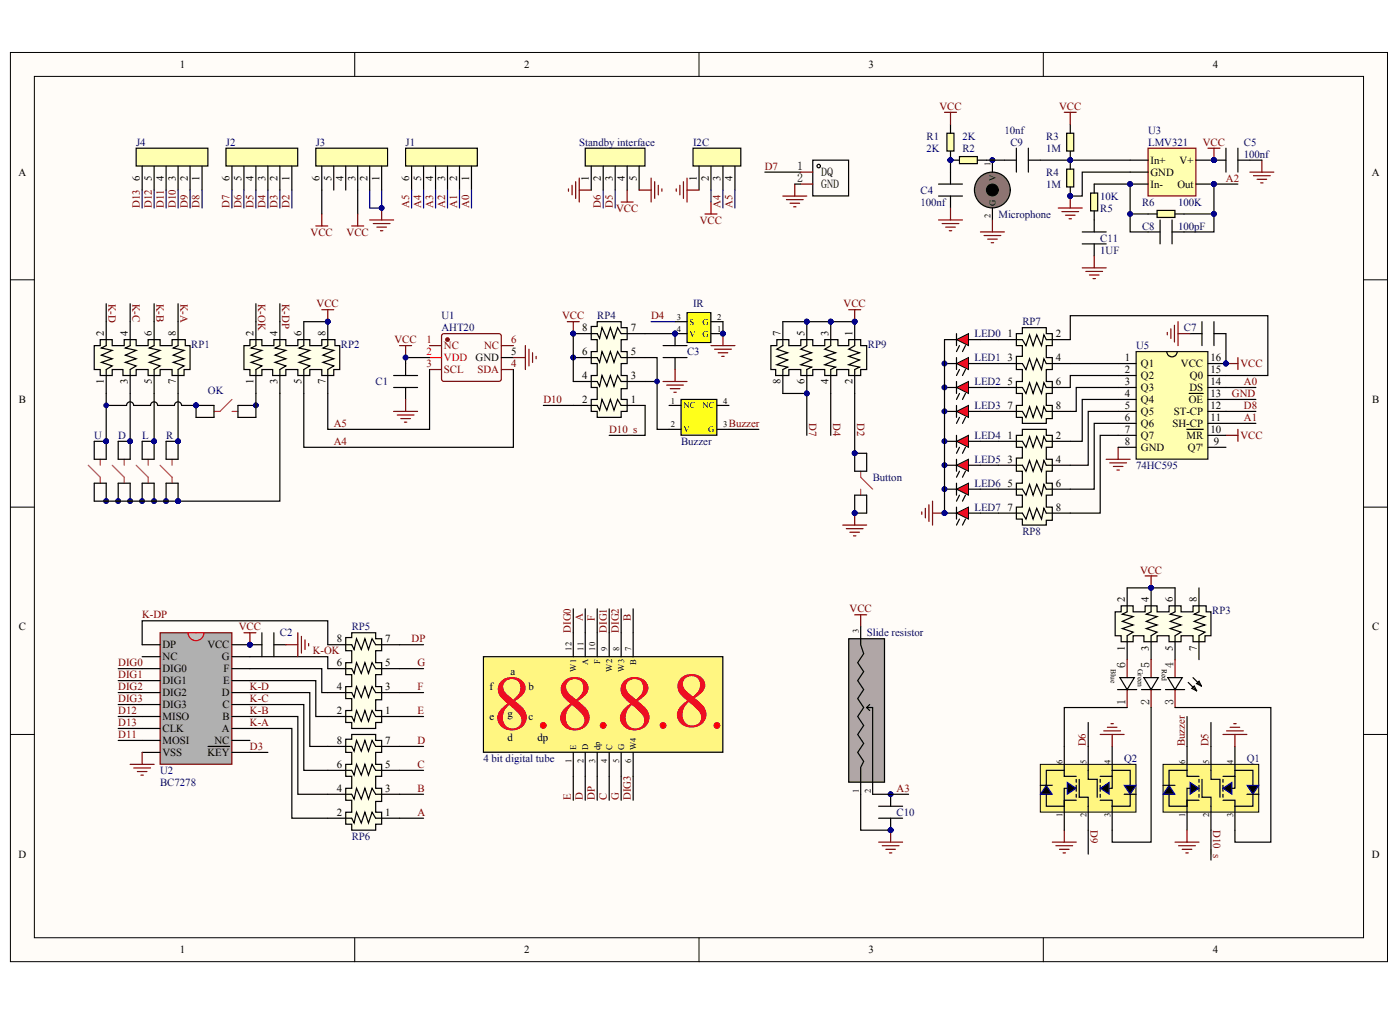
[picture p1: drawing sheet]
<svg xmlns="http://www.w3.org/2000/svg" width="281mm" height="204mm" viewBox="0 0 281 204" stroke-linecap="round" stroke-linejoin="round" font-family="sans-serif">
<defs><g id="words">
<g font-size="15.6" fill="#ee0e22">
<text x="98.8" y="146.3">8</text>
<text x="111.4" y="146.3">8</text>
<text x="123.4" y="146.3">8</text>
<text x="134.8" y="145.7">8</text>
</g>
<g font-size="2.4">
<text x="159.9" y="34.2">1</text>
<text x="164.7" y="35.4">DQ</text>
<text x="159.9" y="36.6">2</text>
<text x="164.7" y="37.8">GND</text>
<text x="225.7" y="133.9" transform="rotate(-90 225.7 133.9)">6</text>
<text x="230.5" y="133.9" transform="rotate(-90 230.5 133.9)">5</text>
<text x="235.3" y="133.9" transform="rotate(-90 235.3 133.9)">4</text>
<text x="225.7" y="141.4" transform="rotate(-90 225.7 141.4)">1</text>
<text x="230.5" y="141.4" transform="rotate(-90 230.5 141.4)">2</text>
<text x="235.3" y="141.4" transform="rotate(-90 235.3 141.4)">3</text>
</g>
<g font-size="2.2">
<text x="36.1" y="13.7">1</text>
<text x="105.1" y="13.7">2</text>
<text x="174.2" y="13.7">3</text>
<text x="243.3" y="13.7">4</text>
<text x="3.7" y="35.2">A</text>
<text x="230.8" y="32.8">In+</text>
<text x="230.8" y="35.2">GND</text>
<text x="236.6" y="32.8">V+</text>
<text x="275.1" y="35.2">A</text>
<text x="28" y="36.3" transform="rotate(-90 28 36.3)">6</text>
<text x="30.4" y="36.3" transform="rotate(-90 30.4 36.3)">5</text>
<text x="32.9" y="36.3" transform="rotate(-90 32.9 36.3)">4</text>
<text x="35.3" y="36.3" transform="rotate(-90 35.3 36.3)">3</text>
<text x="37.6" y="36.3" transform="rotate(-90 37.6 36.3)">2</text>
<text x="40" y="36.3" transform="rotate(-90 40 36.3)">1</text>
<text x="46.1" y="36.3" transform="rotate(-90 46.1 36.3)">6</text>
<text x="48.5" y="36.3" transform="rotate(-90 48.5 36.3)">5</text>
<text x="50.9" y="36.3" transform="rotate(-90 50.9 36.3)">4</text>
<text x="53.3" y="36.3" transform="rotate(-90 53.3 36.3)">3</text>
<text x="55.7" y="36.3" transform="rotate(-90 55.7 36.3)">2</text>
<text x="58.1" y="36.3" transform="rotate(-90 58.1 36.3)">1</text>
<text x="64.1" y="36.3" transform="rotate(-90 64.1 36.3)">6</text>
<text x="66.5" y="36.3" transform="rotate(-90 66.5 36.3)">5</text>
<text x="68.9" y="36.3" transform="rotate(-90 68.9 36.3)">4</text>
<text x="71.3" y="36.3" transform="rotate(-90 71.3 36.3)">3</text>
<text x="73.7" y="36.3" transform="rotate(-90 73.7 36.3)">2</text>
<text x="76.1" y="36.3" transform="rotate(-90 76.1 36.3)">1</text>
<text x="82.1" y="36.3" transform="rotate(-90 82.1 36.3)">6</text>
<text x="84.5" y="36.3" transform="rotate(-90 84.5 36.3)">5</text>
<text x="86.9" y="36.3" transform="rotate(-90 86.9 36.3)">4</text>
<text x="89.3" y="36.3" transform="rotate(-90 89.3 36.3)">3</text>
<text x="91.7" y="36.3" transform="rotate(-90 91.7 36.3)">2</text>
<text x="94.1" y="36.3" transform="rotate(-90 94.1 36.3)">1</text>
<text x="118.1" y="36.3" transform="rotate(-90 118.1 36.3)">1</text>
<text x="120.5" y="36.3" transform="rotate(-90 120.5 36.3)">2</text>
<text x="122.9" y="36.3" transform="rotate(-90 122.9 36.3)">3</text>
<text x="125.3" y="36.3" transform="rotate(-90 125.3 36.3)">4</text>
<text x="127.7" y="36.3" transform="rotate(-90 127.7 36.3)">5</text>
<text x="139.7" y="36.3" transform="rotate(-90 139.7 36.3)">1</text>
<text x="142.2" y="36.3" transform="rotate(-90 142.2 36.3)">2</text>
<text x="144.5" y="36.3" transform="rotate(-90 144.5 36.3)">3</text>
<text x="146.9" y="36.3" transform="rotate(-90 146.9 36.3)">4</text>
<text x="230.8" y="37.6">In-</text>
<text x="236.2" y="37.6">Out</text>
<text x="20.8" y="67.4" transform="rotate(-90 20.8 67.4)">2</text>
<text x="25.6" y="67.4" transform="rotate(-90 25.6 67.4)">4</text>
<text x="30.4" y="67.4" transform="rotate(-90 30.4 67.4)">6</text>
<text x="35.3" y="67.4" transform="rotate(-90 35.3 67.4)">8</text>
<text x="50.9" y="67.4" transform="rotate(-90 50.9 67.4)">2</text>
<text x="55.7" y="67.4" transform="rotate(-90 55.7 67.4)">4</text>
<text x="60.5" y="67.4" transform="rotate(-90 60.5 67.4)">6</text>
<text x="65.3" y="67.4" transform="rotate(-90 65.3 67.4)">8</text>
<text x="102.5" y="71.2">5</text>
<text x="116.8" y="71.2">6</text>
<text x="116.8" y="66.4">8</text>
<text x="126.5" y="71.2">5</text>
<text x="126.5" y="66.4">7</text>
<text x="156.6" y="67.4" transform="rotate(-90 156.6 67.4)">7</text>
<text x="161.4" y="67.4" transform="rotate(-90 161.4 67.4)">5</text>
<text x="166.2" y="67.4" transform="rotate(-90 166.2 67.4)">3</text>
<text x="171" y="67.4" transform="rotate(-90 171 67.4)">1</text>
<text x="202.1" y="67.6">1</text>
<text x="211.8" y="67.6">2</text>
<text x="20.8" y="77.1" transform="rotate(-90 20.8 77.1)">1</text>
<text x="25.6" y="77.1" transform="rotate(-90 25.6 77.1)">3</text>
<text x="30.4" y="77.1" transform="rotate(-90 30.4 77.1)">5</text>
<text x="35.3" y="77.1" transform="rotate(-90 35.3 77.1)">7</text>
<text x="50.9" y="77.1" transform="rotate(-90 50.9 77.1)">1</text>
<text x="55.7" y="77.1" transform="rotate(-90 55.7 77.1)">3</text>
<text x="60.5" y="77.1" transform="rotate(-90 60.5 77.1)">5</text>
<text x="65.3" y="77.1" transform="rotate(-90 65.3 77.1)">7</text>
<text x="95.4" y="72.4">GND</text>
<text x="116.8" y="76">4</text>
<text x="126.5" y="76">3</text>
<text x="156.6" y="77.1" transform="rotate(-90 156.6 77.1)">8</text>
<text x="161.4" y="77.1" transform="rotate(-90 161.4 77.1)">6</text>
<text x="166.2" y="77.1" transform="rotate(-90 166.2 77.1)">4</text>
<text x="171" y="77.1" transform="rotate(-90 171 77.1)">2</text>
<text x="202.1" y="72.4">3</text>
<text x="202.1" y="77.2">5</text>
<text x="211.8" y="72.4">4</text>
<text x="211.8" y="77.2">6</text>
<text x="225.6" y="72.4">1</text>
<text x="225.6" y="74.8">2</text>
<text x="225.6" y="77.2">3</text>
<text x="228.9" y="73.6">Q1</text>
<text x="228.9" y="76">Q2</text>
<text x="236.9" y="73.6">VCC</text>
<text x="238.7" y="76">Q0</text>
<text x="242.8" y="77.2">14</text>
<text x="242.8" y="74.8">15</text>
<text x="242.8" y="72.4">16</text>
<text x="3.8" y="80.8">B</text>
<text x="116.8" y="80.8">2</text>
<text x="126.5" y="80.8">1</text>
<text x="202.1" y="82">7</text>
<text x="211.8" y="82">8</text>
<text x="225.6" y="79.6">4</text>
<text x="225.6" y="82">5</text>
<text x="228.9" y="78.4">Q3</text>
<text x="228.9" y="80.8">Q4</text>
<text x="228.9" y="83.2">Q5</text>
<text x="235.4" y="83.2">ST-CP</text>
<text x="238.5" y="80.8">OE</text>
<text x="238.6" y="78.4">DS</text>
<text x="242.8" y="82">12</text>
<text x="242.8" y="79.6">13</text>
<text x="275.2" y="80.8">B</text>
<text x="202.1" y="88">1</text>
<text x="211.8" y="88">2</text>
<text x="225.6" y="89.2">8</text>
<text x="225.6" y="84.4">6</text>
<text x="225.6" y="86.8">7</text>
<text x="228.9" y="85.6">Q6</text>
<text x="228.9" y="88">Q7</text>
<text x="235.2" y="85.6">SH-CP</text>
<text x="238" y="88">MR</text>
<text x="242.8" y="84.4">11</text>
<text x="242.8" y="86.8">10</text>
<text x="243.5" y="89.2">9</text>
<text x="202.1" y="92.8">3</text>
<text x="211.8" y="92.8">4</text>
<text x="228.9" y="90.4">GND</text>
<text x="238.3" y="90.4">Q7'</text>
<text x="202.1" y="97.6">5</text>
<text x="211.8" y="97.6">6</text>
<text x="202.1" y="102.4">7</text>
<text x="211.8" y="102.4">8</text>
<text x="225.6" y="120.8" transform="rotate(-90 225.6 120.8)">2</text>
<text x="230.4" y="120.8" transform="rotate(-90 230.4 120.8)">4</text>
<text x="235.2" y="120.8" transform="rotate(-90 235.2 120.8)">6</text>
<text x="240" y="120.8" transform="rotate(-90 240 120.8)">8</text>
<text x="3.8" y="126.4">C</text>
<text x="32.6" y="130">DP</text>
<text x="41.6" y="130">VCC</text>
<text x="67.5" y="128.8">8</text>
<text x="77.3" y="128.8">7</text>
<text x="225.6" y="130.5" transform="rotate(-90 225.6 130.5)">1</text>
<text x="230.4" y="130.5" transform="rotate(-90 230.4 130.5)">3</text>
<text x="235.2" y="130.5" transform="rotate(-90 235.2 130.5)">5</text>
<text x="240" y="130.5" transform="rotate(-90 240 130.5)">7</text>
<text x="275.2" y="126.4">C</text>
<text x="32.6" y="132.4">NC</text>
<text x="32.6" y="134.8">DIG0</text>
<text x="32.6" y="137.2">DIG1</text>
<text x="44.5" y="132.4">G</text>
<text x="44.7" y="137.2">E</text>
<text x="44.8" y="134.8">F</text>
<text x="67.5" y="133.6">6</text>
<text x="77.3" y="133.6">5</text>
<text x="102.4" y="135.4">a</text>
<text x="32.6" y="139.6">DIG2</text>
<text x="32.6" y="142">DIG3</text>
<text x="44.5" y="139.6">D</text>
<text x="44.6" y="142">C</text>
<text x="67.5" y="143.2">2</text>
<text x="67.5" y="138.4">4</text>
<text x="77.3" y="143.2">1</text>
<text x="77.3" y="138.4">3</text>
<text x="98.2" y="138.4">f</text>
<text x="101.8" y="143.8">g</text>
<text x="106" y="138.4">b</text>
<text x="32.6" y="144.4">MISO</text>
<text x="32.6" y="146.8">CLK</text>
<text x="32.6" y="149.2">MOSI</text>
<text x="43" y="149.2">NC</text>
<text x="44.5" y="146.8">A</text>
<text x="44.6" y="144.4">B</text>
<text x="67.5" y="149.2">8</text>
<text x="77.3" y="149.2">7</text>
<text x="98.2" y="144.4">e</text>
<text x="101.8" y="148.6">d</text>
<text x="106" y="144.4">c</text>
<text x="107.8" y="148.6">dp</text>
<text x="32.6" y="151.6">VSS</text>
<text x="41.6" y="151.6">KEY</text>
<text x="67.5" y="154">6</text>
<text x="77.3" y="154">5</text>
<text x="67.5" y="158.8">4</text>
<text x="77.3" y="158.8">3</text>
<text x="67.5" y="163.6">2</text>
<text x="77.3" y="163.6">1</text>
<text x="3.7" y="172">D</text>
<text x="275.1" y="172">D</text>
<text x="36.1" y="191.2">1</text>
<text x="105.1" y="191.2">2</text>
<text x="174.2" y="191.2">3</text>
<text x="243.3" y="191.2">4</text>
</g>
<g font-size="2.2" fill="#800000">
<text x="188.4" y="22">VCC</text>
<text x="212.4" y="22">VCC</text>
<text x="241.3" y="29.2">VCC</text>
<text x="153.4" y="34">D7</text>
<text x="28" y="41.7" transform="rotate(-90 28 41.7)">D13</text>
<text x="30.4" y="41.7" transform="rotate(-90 30.4 41.7)">D12</text>
<text x="32.9" y="41.7" transform="rotate(-90 32.9 41.7)">D11</text>
<text x="35.3" y="41.7" transform="rotate(-90 35.3 41.7)">D10</text>
<text x="37.6" y="41.7" transform="rotate(-90 37.6 41.7)">D9</text>
<text x="40" y="41.7" transform="rotate(-90 40 41.7)">D8</text>
<text x="46.1" y="41.7" transform="rotate(-90 46.1 41.7)">D7</text>
<text x="48.5" y="41.7" transform="rotate(-90 48.5 41.7)">D6</text>
<text x="50.9" y="41.7" transform="rotate(-90 50.9 41.7)">D5</text>
<text x="53.3" y="41.7" transform="rotate(-90 53.3 41.7)">D4</text>
<text x="55.7" y="41.7" transform="rotate(-90 55.7 41.7)">D3</text>
<text x="58.1" y="41.7" transform="rotate(-90 58.1 41.7)">D2</text>
<text x="82.1" y="41.7" transform="rotate(-90 82.1 41.7)">A5</text>
<text x="84.5" y="41.7" transform="rotate(-90 84.5 41.7)">A4</text>
<text x="86.9" y="41.7" transform="rotate(-90 86.9 41.7)">A3</text>
<text x="89.3" y="41.7" transform="rotate(-90 89.3 41.7)">A2</text>
<text x="91.7" y="41.7" transform="rotate(-90 91.7 41.7)">A1</text>
<text x="94.1" y="41.7" transform="rotate(-90 94.1 41.7)">A0</text>
<text x="120.5" y="41.7" transform="rotate(-90 120.5 41.7)">D6</text>
<text x="122.9" y="41.7" transform="rotate(-90 122.9 41.7)">D5</text>
<text x="144.5" y="41.7" transform="rotate(-90 144.5 41.7)">A4</text>
<text x="146.9" y="41.7" transform="rotate(-90 146.9 41.7)">A5</text>
<text x="245.9" y="36.5">A2</text>
<text x="62.3" y="47.2">VCC</text>
<text x="69.5" y="47.2">VCC</text>
<text x="123.6" y="42.4">VCC</text>
<text x="140.4" y="44.8">VCC</text>
<text x="21.8" y="60.9" transform="rotate(90 21.8 60.9)">K-D</text>
<text x="26.6" y="60.9" transform="rotate(90 26.6 60.9)">K-C</text>
<text x="31.4" y="60.9" transform="rotate(90 31.4 60.9)">K-B</text>
<text x="36.2" y="60.9" transform="rotate(90 36.2 60.9)">K-A</text>
<text x="51.8" y="60.9" transform="rotate(90 51.8 60.9)">K-OK</text>
<text x="56.6" y="60.9" transform="rotate(90 56.6 60.9)">K-DP</text>
<text x="63.5" y="61.6">VCC</text>
<text x="112.8" y="64">VCC</text>
<text x="130.6" y="64">D4</text>
<text x="169.2" y="61.6">VCC</text>
<text x="79.1" y="68.8">VCC</text>
<text x="248.8" y="73.6">VCC</text>
<text x="249.5" y="77.2">A0</text>
<text x="109" y="80.8">D10</text>
<text x="247.1" y="79.6">GND</text>
<text x="249.5" y="82">D8</text>
<text x="67" y="89.2">A4</text>
<text x="67" y="85.6">A5</text>
<text x="122.2" y="86.8">D10_s</text>
<text x="146.2" y="85.6">Buzzer</text>
<text x="162.3" y="84.9" transform="rotate(90 162.3 84.9)">D7</text>
<text x="167.1" y="84.9" transform="rotate(90 167.1 84.9)">D4</text>
<text x="171.9" y="84.9" transform="rotate(90 171.9 84.9)">D2</text>
<text x="248.8" y="88">VCC</text>
<text x="249.5" y="84.4">A1</text>
<text x="228.7" y="115">VCC</text>
<text x="28.5" y="124">K-DP</text>
<text x="116.9" y="124.5" transform="rotate(-90 116.9 124.5)">A</text>
<text x="119.3" y="124.5" transform="rotate(-90 119.3 124.5)">F</text>
<text x="126.5" y="124.5" transform="rotate(-90 126.5 124.5)">B</text>
<text x="170.4" y="122.8">VCC</text>
<text x="47.9" y="126.4">VCC</text>
<text x="62.7" y="131.2">K-OK</text>
<text x="82.6" y="128.8">DP</text>
<text x="114.5" y="126.9" transform="rotate(-90 114.5 126.9)">DIG0</text>
<text x="121.7" y="126.9" transform="rotate(-90 121.7 126.9)">DIG1</text>
<text x="124.1" y="126.9" transform="rotate(-90 124.1 126.9)">DIG2</text>
<text x="23.7" y="133.6">DIG0</text>
<text x="23.7" y="136">DIG1</text>
<text x="83.8" y="133.6">G</text>
<text x="23.7" y="138.4">DIG2</text>
<text x="23.7" y="140.8">DIG3</text>
<text x="23.7" y="143.2">D12</text>
<text x="50.1" y="143.2">K-B</text>
<text x="50.1" y="140.8">K-C</text>
<text x="50.1" y="138.4">K-D</text>
<text x="83.8" y="143.2">E</text>
<text x="83.8" y="138.4">F</text>
<text x="23.7" y="145.6">D13</text>
<text x="23.7" y="148">D11</text>
<text x="50.1" y="145.6">K-A</text>
<text x="83.8" y="149.2">D</text>
<text x="217.8" y="149.6" transform="rotate(-90 217.8 149.6)">D6</text>
<text x="237.6" y="149.6" transform="rotate(-90 237.6 149.6)">Buzzer</text>
<text x="242.4" y="149.6" transform="rotate(-90 242.4 149.6)">D5</text>
<text x="50.1" y="150.4">D3</text>
<text x="83.8" y="154">C</text>
<text x="83.8" y="158.8">B</text>
<text x="114.5" y="160.4" transform="rotate(-90 114.5 160.4)">E</text>
<text x="116.9" y="160.4" transform="rotate(-90 116.9 160.4)">D</text>
<text x="119.3" y="160.4" transform="rotate(-90 119.3 160.4)">DP</text>
<text x="121.7" y="160.4" transform="rotate(-90 121.7 160.4)">C</text>
<text x="124.1" y="160.4" transform="rotate(-90 124.1 160.4)">G</text>
<text x="126.5" y="160.4" transform="rotate(-90 126.5 160.4)">DIG3</text>
<text x="179.8" y="158.8">A3</text>
<text x="83.8" y="163.6">A</text>
<text x="218.7" y="166.5" transform="rotate(90 218.7 166.5)">D9</text>
<text x="243.4" y="166.5" transform="rotate(90 243.4 166.5)">D10_s</text>
</g>
<g font-size="2.2" fill="#000080">
<text x="27.3" y="29.2">J4</text>
<text x="45.3" y="29.2">J2</text>
<text x="63.3" y="29.2">J3</text>
<text x="81.4" y="29.2">J1</text>
<text x="116.2" y="29.2">Standby interface</text>
<text x="139" y="29.2">I2C</text>
<text x="185.8" y="28">R1</text>
<text x="193" y="28">2K</text>
<text x="201.5" y="26.8">10nf</text>
<text x="202.7" y="29.2">C9</text>
<text x="209.9" y="28">R3</text>
<text x="230.3" y="26.8">U3</text>
<text x="230.3" y="29.2">LMV321</text>
<text x="249.5" y="29.2">C5</text>
<text x="185.8" y="30.4">2K</text>
<text x="193" y="30.4">R2</text>
<text x="209.9" y="35.2">R4</text>
<text x="209.9" y="30.4">1M</text>
<text x="249.5" y="31.6">100nf</text>
<text x="184.6" y="38.8">C4</text>
<text x="184.6" y="41.2">100nf</text>
<text x="209.9" y="37.6">1M</text>
<text x="220.7" y="40">10K</text>
<text x="229.1" y="41.2">R6</text>
<text x="236.3" y="41.2">100K</text>
<text x="200.3" y="43.6">Microphone</text>
<text x="220.7" y="42.4">R5</text>
<text x="229.1" y="46">C8</text>
<text x="236.3" y="46">100pF</text>
<text x="220.7" y="48.4">C11</text>
<text x="220.7" y="50.8">1UF</text>
<text x="88.6" y="64">U1</text>
<text x="119.8" y="64">RP4</text>
<text x="139" y="61.6">IR</text>
<text x="205.1" y="65.2">RP7</text>
<text x="38.4" y="69.8">RP1</text>
<text x="68.4" y="69.8">RP2</text>
<text x="88.6" y="66.4">AHT20</text>
<text x="137.8" y="71.2">C3</text>
<text x="174.1" y="69.8">RP9</text>
<text x="195.4" y="67.6">LED0</text>
<text x="227.9" y="70">U5</text>
<text x="237.5" y="66.4">C7</text>
<text x="75.3" y="77.2">C1</text>
<text x="195.4" y="72.4">LED1</text>
<text x="195.4" y="77.2">LED2</text>
<text x="41.7" y="79">OK</text>
<text x="195.4" y="82">LED3</text>
<text x="18.9" y="88">U</text>
<text x="23.7" y="88">D</text>
<text x="28.5" y="88">L</text>
<text x="33.3" y="88">R</text>
<text x="136.6" y="89.2">Buzzer</text>
<text x="195.4" y="88">LED4</text>
<text x="195.4" y="92.8">LED5</text>
<text x="227.9" y="94">74HC595</text>
<text x="175" y="96.4">Button</text>
<text x="195.4" y="97.6">LED6</text>
<text x="195.4" y="102.4">LED7</text>
<text x="205.1" y="107.2">RP8</text>
<text x="243.1" y="123.2">RP3</text>
<text x="56.1" y="127.6">C2</text>
<text x="70.5" y="126.4">RP5</text>
<text x="173.8" y="127.6">Slide resistor</text>
<text x="32.1" y="155.2">U2</text>
<text x="97" y="152.8">4 bit digital tube</text>
<text x="225.5" y="152.8">Q2</text>
<text x="250.1" y="152.8">Q1</text>
<text x="32.1" y="157.6">BC7278</text>
<text x="179.8" y="163.6">C10</text>
<text x="70.5" y="168.4">RP6</text>
</g>
<g font-size="2.2" fill="#800">
<text x="85.6" y="68.8">1</text>
<text x="89" y="70">NC</text>
<text x="97.1" y="70">NC</text>
<text x="102.5" y="68.8">6</text>
<text x="85.6" y="73.6">3</text>
<text x="89" y="74.8">SCL</text>
<text x="95.8" y="74.8">SDA</text>
<text x="102.5" y="73.6">4</text>
</g>
<g font-size="2.2" fill="#f00">
<text x="85.6" y="71.2">2</text>
<text x="89" y="72.4">VDD</text>
</g>
<g font-size="1.7">
<text x="198.7" y="33.3" transform="rotate(-90 198.7 33.3)">1</text>
<text x="199.6" y="41.2" transform="rotate(-90 199.6 41.2)">G</text>
<text x="199.6" y="36.2" transform="rotate(-90 199.6 36.2)">V</text>
<text x="198.7" y="43.8" transform="rotate(-90 198.7 43.8)">2</text>
<text x="135.7" y="64.1">3</text>
<text x="138.3" y="65.1">S</text>
<text x="140.9" y="65.1">G</text>
<text x="143.8" y="64.1">2</text>
<text x="135.7" y="66.5">4</text>
<text x="138.3" y="67.5">V</text>
<text x="140.9" y="67.5">G</text>
<text x="143.8" y="66.5">1</text>
<text x="134.5" y="80.9">1</text>
<text x="137.1" y="81.9">NC</text>
<text x="140.9" y="81.9">NC</text>
<text x="145" y="80.9">4</text>
<text x="134.5" y="85.7">2</text>
<text x="137.1" y="86.7">V</text>
<text x="142.1" y="86.7">G</text>
<text x="145" y="85.7">3</text>
<text x="114.6" y="130.5" transform="rotate(-90 114.6 130.5)">12</text>
<text x="117" y="130.5" transform="rotate(-90 117 130.5)">11</text>
<text x="119.4" y="130.5" transform="rotate(-90 119.4 130.5)">10</text>
<text x="121.8" y="130.5" transform="rotate(-90 121.8 130.5)">9</text>
<text x="124.2" y="130.5" transform="rotate(-90 124.2 130.5)">8</text>
<text x="126.6" y="130.5" transform="rotate(-90 126.6 130.5)">7</text>
<text x="172.3" y="126.9" transform="rotate(-90 172.3 126.9)">3</text>
<text x="115.6" y="134.7" transform="rotate(-90 115.6 134.7)">W1</text>
<text x="118" y="133.4" transform="rotate(-90 118 133.4)">A</text>
<text x="120.4" y="133.1" transform="rotate(-90 120.4 133.1)">F</text>
<text x="122.8" y="134.7" transform="rotate(-90 122.8 134.7)">W2</text>
<text x="125.2" y="134.7" transform="rotate(-90 125.2 134.7)">W3</text>
<text x="127.6" y="133.3" transform="rotate(-90 127.6 133.3)">B</text>
<text x="114.6" y="152.9" transform="rotate(-90 114.6 152.9)">1</text>
<text x="115.6" y="150.4" transform="rotate(-90 115.6 150.4)">E</text>
<text x="117" y="152.9" transform="rotate(-90 117 152.9)">2</text>
<text x="118" y="150.4" transform="rotate(-90 118 150.4)">D</text>
<text x="119.4" y="152.9" transform="rotate(-90 119.4 152.9)">3</text>
<text x="120.4" y="150.4" transform="rotate(-90 120.4 150.4)">dp</text>
<text x="121.8" y="152.9" transform="rotate(-90 121.8 152.9)">4</text>
<text x="122.8" y="150.4" transform="rotate(-90 122.8 150.4)">C</text>
<text x="124.2" y="152.9" transform="rotate(-90 124.2 152.9)">5</text>
<text x="125.2" y="150.4" transform="rotate(-90 125.2 150.4)">G</text>
<text x="126.6" y="152.9" transform="rotate(-90 126.6 152.9)">6</text>
<text x="127.6" y="150.4" transform="rotate(-90 127.6 150.4)">W4</text>
<text x="213.1" y="153.3" transform="rotate(-90 213.1 153.3)">6</text>
<text x="217.9" y="153.3" transform="rotate(-90 217.9 153.3)">5</text>
<text x="222.7" y="153.3" transform="rotate(-90 222.7 153.3)">4</text>
<text x="237.7" y="153.3" transform="rotate(-90 237.7 153.3)">6</text>
<text x="242.5" y="153.3" transform="rotate(-90 242.5 153.3)">5</text>
<text x="247.3" y="153.3" transform="rotate(-90 247.3 153.3)">4</text>
<text x="172.3" y="158.9" transform="rotate(-90 172.3 158.9)">1</text>
<text x="174.7" y="158.9" transform="rotate(-90 174.7 158.9)">2</text>
<text x="213.1" y="163.7" transform="rotate(-90 213.1 163.7)">1</text>
<text x="217.9" y="163.7" transform="rotate(-90 217.9 163.7)">2</text>
<text x="222.7" y="163.7" transform="rotate(-90 222.7 163.7)">3</text>
<text x="237.7" y="163.7" transform="rotate(-90 237.7 163.7)">1</text>
<text x="242.5" y="163.7" transform="rotate(-90 242.5 163.7)">2</text>
<text x="247.3" y="163.7" transform="rotate(-90 247.3 163.7)">3</text>
</g>
<g font-size="1.5">
<text x="222.8" y="134.1" transform="rotate(90 222.8 134.1)">Blue</text>
<text x="228.2" y="134.1" transform="rotate(90 228.2 134.1)">Green</text>
<text x="233" y="134.1" transform="rotate(90 233 134.1)">Red</text>
</g>
</g></defs>
<g fill="#fffcf8" stroke="#000" stroke-width=".2">
<path d="M2.1 10.5h276.2v182.3h-276.2z"/>
<path d="M6.9 15.3h266.6v172.7h-266.6z"/>
</g>
<path d="M71.1 10.5v4.8M140.2 10.5v4.8M209.3 10.5v4.8M2.1 56.1h4.8M273.5 56.1h4.8M2.1 101.7h4.8M273.5 101.7h4.8M2.1 147.3h4.8M273.5 147.3h4.8M71.1 188v4.8M140.2 188v4.8M209.3 188v4.8" fill="none" stroke="#000" stroke-width=".2"/>
<path d="M81.4 29.7h14.3v3.6h-14.3z" fill="#ffffb0" stroke="#000" stroke-width=".24"/>
<path d="M82.6 33.3v4.8M85 33.3v4.8M87.4 33.3v4.8M89.8 33.3v4.8M92.2 33.3v4.8M94.6 33.3v4.8" fill="none" stroke="#000" stroke-width=".24"/>
<g fill="none" stroke="#000080" stroke-width=".24">
<path d="M35.7 38.1v3.6M38.1 38.1v3.6M40.5 38.1v3.6M46.5 38.1v3.6M48.9 38.1v3.6M51.3 38.1v3.6M53.7 38.1v3.6M56.1 38.1v3.6M58.5 38.1v3.6M74.2 38.1v3.6h2.4v-3.6M82.6 38.1v3.6M85 38.1v3.6"/>
<path d="M87.4 38.1v3.6M89.8 38.1v3.6M92.2 38.1v3.6M94.6 38.1v3.6"/>
</g>
<path d="M63.3 45.3h2.4M64.5 42.9v2.4M74.2 44.1h4.8M74.9 44.8h3.3M75.6 45.5h1.9M76.3 46.3h.5M76.6 41.7v2.4" fill="none" stroke="#800000" stroke-width=".24"/>
<circle cx="76.5" cy="41.7" r=".47" fill="#000080" stroke="#000080" stroke-width=".2"/>
<path d="M139 29.7h9.6v3.6h-9.6z" fill="#ffffb0" stroke="#000" stroke-width=".24"/>
<path d="M140.2 33.3v4.8M142.6 33.3v4.8M145 33.3v4.8M147.4 33.3v4.8" fill="none" stroke="#000" stroke-width=".24"/>
<path d="M121 38.1v3.6M123.4 38.1v3.6M142.6 38.1v2.4M145 38.1v3.6M147.4 38.1v3.6" fill="none" stroke="#11037f" stroke-width=".24"/>
<g fill="none" stroke="#800000" stroke-width=".24">
<path d="M114 37.9v.4M114.7 37.1v2M115.5 36.4v3.4M116.2 35.7v4.8M116.2 38.1h2.4M125.8 38.1v2.4M135.6 37.9v.4M136.4 37.1v2M137.1 36.4v3.4M137.8 38.1h2.4M137.8 35.7v4.8M124.6 40.5h2.4"/>
<path d="M141.4 42.9h2.4M142.6 40.5v2.4"/>
</g>
<path d="M28.5 38.1v3.6M30.9 38.1v3.6M33.3 38.1v3.6" fill="none" stroke="#000080" stroke-width=".24"/>
<path d="M48.9 69.3h1.2v-1.2h2.4v1.2h2.4v-1.2h2.4v1.2h2.4v-1.2h2.4v1.2h2.4v-1.2h2.7v1.2h.9v4.8h-1.2v1.2h-2.4v-1.2h-2.4v1.2h-2.4v-1.2h-2.4v1.2h-2.6v-1.2h-2.2v1.2h-2.4v-1.2h-1.2z" fill-rule="evenodd" fill="#ffffe8" stroke="#000" stroke-width=".24"/>
<path d="M51.3 64.5v4.8l-.9 .5 2.1 .5-2.1 .9 2.1 .7-2.1 .8 2.1 .7-1.2 .7v4.8M56.1 64.5v4.8l-.9 .5 2.1 .5-2.1 .9 2.1 .7-2.1 .8 2.1 .7-1.2 .7v4.8M60.9 64.5v4.8l-.9 .5 2.1 .5-2.1 .9 2.1 .7-2.1 .8 2.1 .7-1.2 .7v4.8M65.7 64.5v4.8l-.9 .5 2.1 .5-2.1 .9 2.1 .7-2.1 .8 2.1 .7-1.2 .7v4.8" fill="none" stroke="#000" stroke-width=".24"/>
<circle cx="65.7" cy="64.5" r=".47" fill="#000080" stroke="#000080" stroke-width=".2"/>
<path d="M18.9 69.3h1.2v-1.2h2.4v1.2h2.4v-1.2h2.4v1.2h2.4v-1.2h2.4v1.2h2.4v-1.2h2.7v1.2h.9v4.8h-1.2v1.2h-2.4v-1.2h-2.4v1.2h-2.4v-1.2h-2.4v1.2h-2.6v-1.2h-2.2v1.2h-2.4v-1.2h-1.2z" fill-rule="evenodd" fill="#ffffe8" stroke="#000" stroke-width=".24"/>
<path d="M64.5 38.1v4.8M71.7 38.1v4.8M21.3 64.5v4.8l-1 .5 2.2 .5-2.2 .9 2.2 .7-2.2 .8 2.2 .7-1.2 .7v4.8M26.1 64.5v4.8l-1 .5 2.2 .5-2.2 .9 2.2 .7-2.2 .8 2.2 .7-1.2 .7v4.8M30.9 64.5v4.8l-.9 .5 2.1 .5-2.1 .9 2.1 .7-2.1 .8 2.1 .7-1.2 .7v4.8M35.7 64.5v4.8l-.9 .5 2.1 .5-2.1 .9 2.1 .7-2.1 .8 2.1 .7-1.2 .7v4.8" fill="none" stroke="#000" stroke-width=".24"/>
<path d="M70.5 45.3h2.4M71.7 42.9v2.4" fill="none" stroke="#800000" stroke-width=".24"/>
<path d="M223.7 122.7h1.2v-1.2h2.4v1.2h2.4v-1.2h2.4v1.2h2.4v-1.2h2.4v1.2h2.4v-1.2h2.6v1.2h1v4.8h-1.2v1.2h-2.4v-1.2h-2.4v1.2h-2.4v-1.2h-2.4v1.2h-2.7v-1.2h-2.1v1.2h-2.4v-1.2h-1.2z" fill-rule="evenodd" fill="#ffffe8" stroke="#000" stroke-width=".24"/>
<path d="M226.1 117.9v4.8l-1 .4 2.2 .5-2.2 1 2.2 .7-2.2 .7 2.2 .7-1.2 .8v4.8M230.9 117.9v4.8l-1 .4 2.2 .5-2.2 1 2.2 .7-2.2 .7 2.2 .7-1.2 .8v4.8M235.7 117.9v4.8l-1 .4 2.2 .5-2.2 1 2.2 .7-2.2 .7 2.2 .7-1.2 .8v4.8M240.5 117.9v4.8l-1 .4 2.2 .5-2.2 1 2.2 .7-2.2 .7 2.2 .7-1.2 .8v4.8" fill="none" stroke="#000" stroke-width=".24"/>
<circle cx="230.9" cy="117.9" r=".47" fill="#000080" stroke="#000080" stroke-width=".2"/>
<path d="M118.6 65.5h1.2v-1h4.8v1.2h1.2v2.4h-1.2v2.4h1.2v2.4h-1.2v2.4h1.2v2.6h-1.2v2.2h1.2v2.4h-1.2v1.2h-4.8v-1.2h-1.2v-2.4h1.2v-2.4h-1.2v-2.4h1.2v-2.4h-1.2v-2.4h1.2v-2.4h-1.2z" fill-rule="evenodd" fill="#ffffe8" stroke="#000" stroke-width=".24"/>
<path d="M60.9 64.5h4.8M79 75.3h4.8M79 77.7h4.8M81.4 77.7v2.4M86.2 71.7h-4.8v3.6M100.6 71.7h2.4M115 76.5h4.8l.5 .9 .5-2.1 .9 2.1 .7-2.1 .8 2.1 .7-2.1 .7 1.2h4.8M115 71.7h4.8l.5 1 .5-2.2 .9 2.2 .7-2.2 .8 2.2 .7-2.2 .7 1.2h4.8M115 66.9h4.8l.5 1 .5-2.2 .9 2.2 .7-2.2 .8 2.2 .7-2.2 .7 1.2h4.8M115 81.3h4.8l.5 .9 .5-2.1 .9 2.1 .7-2.1 .8 2.1 .7-2.1 .7 1.2h4.8" fill="none" stroke="#000" stroke-width=".24"/>
<g fill="#000080" stroke="#000080" stroke-width=".2">
<circle cx="115" cy="71.7" r=".47"/>
<circle cx="115" cy="66.9" r=".47"/>
<circle cx="65.7" cy="64.5" r=".47"/>
<circle cx="178.6" cy="166.4" r=".47"/>
<circle cx="81.3" cy="71.7" r=".47"/>
</g>
<g fill="none" stroke="#800000" stroke-width=".24">
<path d="M64.5 62.1h2.4M65.7 62.1v2.4M80.2 69.3h2.4M81.4 69.3v2.4M103 71.7h2.4M105.4 69.3v4.8M106.1 70v3.4M106.8 70.7v2M107.5 71.5v.4M79 82.5h4.8M79.7 83.2h3.3M80.4 83.9h1.9"/>
<path d="M81.1 84.6h.5M81.4 80.1v2.4M171.4 123.3h2.4M172.6 123.3v2.4M176.2 168.8h4.8M177 169.6h3.3M177.7 170.3h1.9M178.4 171h.5M178.6 166.4v2.4"/>
</g>
<path d="M86.2 69.3h2.4M86.2 74.1h2.4M88.6 67.1l.4-.2 11.3 .1 .2 .4v8.8l-.4 .3-11.3-.1-.2-.4zM100.6 69.3h2.4M100.6 74.1h2.4" fill="none" stroke="#800" stroke-width=".24"/>
<circle cx="89.8" cy="68.1" r=".35" fill="#800" stroke="#800" stroke-width=".24"/>
<path d="M86.2 71.7h2.4" fill="none" stroke="#f00" stroke-width=".24"/>
<path d="M97 131.7h48v19.1h-48z" fill="#fff681" stroke="#000" stroke-width=".24"/>
<g fill="#f00" stroke="#ee0e22" stroke-width=".2">
<circle cx="109" cy="145.4" r=".59"/>
<circle cx="121" cy="145.4" r=".59"/>
<circle cx="133" cy="145.4" r=".59"/>
<circle cx="143.8" cy="145.4" r=".59"/>
</g>
<path d="M115 126.9v4.8M117.4 126.9v4.8M119.8 126.9v4.8M122.2 126.9v4.8M124.6 126.9v4.8M127 126.9v4.8M115 150.9v4.8M117.4 150.9v4.8M119.8 150.9v4.8M122.2 150.9v4.8M124.6 150.9v4.8M127 150.9v4.8" fill="none" stroke="#000" stroke-width=".24"/>
<path d="M32.1 126.9h14.4v26.3h-14.4z" fill="#b0b0b0" stroke="#800000" stroke-width=".24"/>
<g fill="none" stroke="#000" stroke-width=".24">
<path d="M28.5 138.9h3.6M28.5 136.5h3.6M28.5 134.1h3.6M28.5 131.7h3.6M28.5 129.3h3.6M46.5 138.9h3.6M46.5 136.5h3.6M46.5 134.1h3.6M46.5 131.7h3.6M46.5 129.3h3.6M28.5 150.9h3.6M28.5 148.5h3.6"/>
<path d="M28.5 146.1h3.6M28.5 143.7h3.6M28.5 141.3h3.6M41.7 149.7h4.3M46.5 150.9h3.6M46.5 148.5h3.6M46.5 146.1h3.6M46.5 143.7h3.6M46.5 141.3h3.6"/>
</g>
<circle cx="50.1" cy="129.3" r=".47" fill="#000080" stroke="#000080" stroke-width=".2"/>
<path d="M37.7 126.9a1.6 1.6 0 0 0 1.6 1.5 1.6 1.6 0 0 0 1.6-1.5zM37.7 126.9h1.6z" fill-rule="evenodd" fill="#c0c0c0" stroke="#bf0000" stroke-width=".24"/>
<circle cx="50.1" cy="129.3" r=".47" fill="#000080" stroke="#000080" stroke-width=".2"/>
<g fill="none" stroke="#000" stroke-width=".24">
<path d="M23.7 134.1h4.8M23.7 136.5h4.8M23.7 138.9h4.8M80.2 134.1h4.8M80.2 138.9h4.8M80.2 129.3h4.8M23.7 141.3h4.8M23.7 143.7h4.8M23.7 146.1h4.8M23.7 148.5h4.8M80.2 143.7h4.8M80.2 149.7h4.8"/>
<path d="M80.2 154.5h4.8M80.2 159.3h4.8M80.2 164h4.8"/>
</g>
<path d="M69.3 127.8h1.2v-.9h4.9v1.2h1.2v2.4h-1.2v2.4h1.2v2.4h-1.2v2.4h1.2v2.6h-1.2v2.2h1.2v2.4h-1.2v1.2h-4.9v-1.2h-1.2v-2.4h1.2v-2.4h-1.2v-2.4h1.2v-2.4h-1.2v-2.4h1.2v-2.4h-1.2z" fill-rule="evenodd" fill="#ffffe8" stroke="#000" stroke-width=".24"/>
<path d="M65.7 138.9h4.8l.5 .9 .5-2.1 1 2.1 .7-2.1 .7 2.1 .7-2.1 .8 1.2h4.8M65.7 134.1h4.8l.5 .9 .5-2.1 1 2.1 .7-2.1 .7 2.1 .7-2.1 .8 1.2h4.8M65.7 129.3h4.8l.5 .9 .5-2.1 1 2.1 .7-2.1 .7 2.1 .7-2.1 .8 1.2h4.8M65.7 143.7h4.8l.5 .9 .5-2.1 1 2.1 .7-2.1 .7 2.1 .7-2.1 .8 1.2h4.8" fill="none" stroke="#000" stroke-width=".24"/>
<path d="M69.3 148.2h1.2v-.9h4.9v1.2h1.2v2.4h-1.2v2.4h1.2v2.4h-1.2v2.4h1.2v2.6h-1.2v2.1h1.2v2.4h-1.2v1.2h-4.9v-1.2h-1.2v-2.4h1.2v-2.3h-1.2v-2.4h1.2v-2.4h-1.2v-2.4h1.2v-2.4h-1.2z" fill-rule="evenodd" fill="#ffffe8" stroke="#000" stroke-width=".24"/>
<g fill="none" stroke="#000" stroke-width=".24">
<path d="M21.3 60.9v3.6M26.1 60.9v3.6M30.9 60.9v3.6M35.7 60.9v3.6M51.3 60.9v3.6M133 69.3h4.8M133 71.7h4.8M135.4 66.9v2.4M135.4 71.7v2.4M28.5 129.3v-4.8h37.2v4.8M50.1 138.9h12v10.8h8.4l.5 .9 .5-2.1 1 2.1 .7-2.1 .7 2.1 .7-2.1 .8 1.2h4.8M50.1 136.5h13.2v7.2h2.4"/>
<path d="M50.1 134.1h14.4v4.8h1.2M50.1 131.7h15.6v2.4M50.1 129.3h2.4M52.5 126.9v4.8M54.9 129.3h2.4M54.9 126.9v4.8M115 122.1v4.8M117.4 122.1v4.8M119.8 122.1v4.8M122.2 122.1v4.8M124.6 122.1v4.8M127 122.1v4.8"/>
<path d="M50.1 146.1h8.4v17.9h12l.5 1 .5-2.2 1 2.2 .7-2.2 .7 2.2 .7-2.2 .8 1.2h4.8M50.1 143.7h9.6v15.6h10.8l.5 .9 .5-2.1 1 2.1 .7-2.1 .7 2.1 .7-2.1 .8 1.2h4.8M50.1 141.3h10.8v13.2h9.6l.5 .9 .5-2.1 1 2.1 .7-2.1 .7 2.1 .7-2.1 .8 1.2h4.8M50.1 150.9h3.6M115 155.7v4.8M117.4 155.7v4.8M119.8 155.7v4.8M122.2 155.7v4.8M124.6 155.7v4.8M127 155.7v4.8"/>
</g>
<g fill="#000080" stroke="#000080" stroke-width=".2">
<circle cx="50.1" cy="129.3" r=".47"/>
<circle cx="135.4" cy="66.9" r=".47"/>
</g>
<g fill="none" stroke="#800000" stroke-width=".24">
<path d="M133 76.5h4.8M133.7 77.2h3.4M134.4 77.9h2M135.2 78.6h.4M135.4 74.1v2.4M48.9 126.9h2.4M50.1 126.9v2.4M57.3 129.3h2.4M59.7 126.9v4.8M60.5 127.6v3.3M61.2 128.3v1.9M61.9 129v.5"/>
<path d="M26.1 153.3h4.8M26.8 154h3.4M27.6 154.7h1.9M28.3 155.4h.5M28.5 150.9v2.4"/>
</g>
<path d="M130.6 64.5h4.8" fill="none" stroke="#11037f" stroke-width=".24"/>
<path d="M137.8 62.7h4.8v6h-4.8z" fill="#ff0" stroke="#000" stroke-width=".24"/>
<path d="M135.4 66.9h2.4M135.4 64.5h2.4M142.6 66.9h2.4M142.6 64.5h2.4" fill="none" stroke="#000" stroke-width=".24"/>
<g fill="#000080" stroke="#000080" stroke-width=".2">
<circle cx="145" cy="66.9" r=".47"/>
<circle cx="135.4" cy="66.9" r=".47"/>
<circle cx="115" cy="66.9" r=".47"/>
</g>
<path d="M113.8 64.5h2.4M115 64.5v2.4M211.1 168.8h4.8M211.8 169.6h3.4M212.5 170.3h1.9M213.2 171h.5M213.5 166.4v2.4" fill="none" stroke="#800000" stroke-width=".24"/>
<path d="M136.6 80.1h7.2v7.2h-7.2z" fill="#ff0" stroke="#000" stroke-width=".24"/>
<path d="M115 66.9v9.6M129.4 66.9h6M134.2 81.3h2.4M134.2 86.1h2.4M143.8 81.3h2.4M143.8 86.1h2.4" fill="none" stroke="#000" stroke-width=".24"/>
<g fill="#000080" stroke="#000080" stroke-width=".2">
<circle cx="135.4" cy="66.9" r=".47"/>
<circle cx="115" cy="66.9" r=".47"/>
</g>
<path d="M230.3 29.7h9.6v9.6h-9.6z" fill="#ffffb0" stroke="#800000" stroke-width=".24"/>
<path d="M226.7 32.1h3.6M226.7 34.5h3.6M226.7 36.9h3.6M239.9 32.1h3.6M239.9 36.9h3.6" fill="none" stroke="#000" stroke-width=".24"/>
<g fill="#000080" stroke="#000080" stroke-width=".2">
<circle cx="226.7" cy="36.9" r=".47"/>
<circle cx="243.5" cy="36.9" r=".47"/>
<circle cx="243.5" cy="32.1" r=".47"/>
</g>
<circle cx="199" cy="38.1" r="3.6" fill="#857a74" stroke="#000" stroke-width=".24"/>
<path d="M197.9 32.1h6M199.1 32.1v2.4M203.9 29.7v4.8M206.3 32.1h20.4M206.3 29.7v4.8M199.1 41.7v2.4" fill="none" stroke="#000" stroke-width=".24"/>
<circle cx="199" cy="32.1" r=".47" fill="#000080" stroke="#000080" stroke-width=".2"/>
<circle cx="199" cy="38.1" r="1.19" fill="#000" stroke="#000" stroke-width=".2"/>
<path d="M192.5 31.4h3.5v1.4h-3.5z" fill="#ffffb0" stroke="#000" stroke-width=".24"/>
<path d="M190.7 32.1h1.8M196.1 32.1h1.8" fill="none" stroke="#000" stroke-width=".24"/>
<circle cx="190.6" cy="32.1" r=".47" fill="#000080" stroke="#000080" stroke-width=".2"/>
<path d="M189.9 26.7h1.4v3.6h-1.4z" fill="#ffffb0" stroke="#000" stroke-width=".24"/>
<path d="M188.2 39.3h4.9M188.2 36.9h4.9M190.7 24.9v1.8M190.7 30.3v1.8M190.7 34.5v2.4M190.7 39.3v2.4" fill="none" stroke="#000" stroke-width=".24"/>
<circle cx="190.6" cy="32.1" r=".47" fill="#000080" stroke="#000080" stroke-width=".2"/>
<path d="M189.4 22.5h2.5M190.7 22.5v2.4M188.2 44.1h4.9M189 44.8h3.3M189.7 45.5h1.9M190.4 46.3h.5M190.7 41.7v2.4M196.7 46.5h4.8M197.4 47.2h3.3M198.1 47.9h1.9M198.8 48.7h.5M199.1 44.1v2.4" fill="none" stroke="#800000" stroke-width=".24"/>
<path d="M214 33.9h1.4v3.6h-1.4z" fill="#ffffb0" stroke="#000" stroke-width=".24"/>
<path d="M214.7 32.1v1.8M214.7 37.5v1.8" fill="none" stroke="#000" stroke-width=".24"/>
<g fill="#000080" stroke="#000080" stroke-width=".2">
<circle cx="214.7" cy="32.1" r=".47"/>
<circle cx="214.7" cy="39.3" r=".47"/>
</g>
<path d="M214 26.7h1.4v3.6h-1.4z" fill="#ffffb0" stroke="#000" stroke-width=".24"/>
<path d="M214.7 24.9v1.8M214.7 30.3v1.8" fill="none" stroke="#000" stroke-width=".24"/>
<g fill="#000080" stroke="#000080" stroke-width=".2">
<circle cx="214.7" cy="32.1" r=".47"/>
<circle cx="214.7" cy="39.3" r=".47"/>
</g>
<path d="M213.5 22.5h2.4M214.7 22.5v2.4M214.7 39.3v2.4M212.3 41.7h4.8M213 42.4h3.4M213.7 43.1h1.9M214.4 43.9h.5" fill="none" stroke="#800000" stroke-width=".24"/>
<path d="M218.8 38.7h1.4v3.6h-1.4z" fill="#ffffb0" stroke="#000" stroke-width=".24"/>
<path d="M219.5 36.9v1.8M226.7 34.5h-9.6v4.8h-2.4M217.1 46.5h4.8M217.1 48.9h4.8M219.5 42.3v4.2M219.5 48.9v2.4" fill="none" stroke="#000" stroke-width=".24"/>
<path d="M217.1 53.7h4.8M217.8 54.4h3.4M218.5 55.1h1.9M219.2 55.9h.5M219.5 51.3v2.4" fill="none" stroke="#800000" stroke-width=".24"/>
<circle cx="214.7" cy="39.3" r=".47" fill="#000080" stroke="#000080" stroke-width=".2"/>
<path d="M232.1 42.2h3.6v1.4h-3.6z" fill="#ffffb0" stroke="#000" stroke-width=".24"/>
<g fill="none" stroke="#000" stroke-width=".24">
<path d="M153.4 34.5h7.2M159.4 36.9h1.2M190.7 32.1v2.4M219.5 36.9h7.2v6h5.4M243.5 36.9h4.8M243.5 32.1h2.4M245.9 29.7v4.8M248.3 32.1h4.8M248.3 29.7v4.8M226.7 42.9v3.6h6M232.7 44.1v4.8M235.1 46.5h2.4"/>
<path d="M235.1 44.1v4.8M235.7 42.9h1.8M26.1 78.9v9.6h-2.4v3.6h2.4v-3.6M30.9 78.9v9.6h-2.4v3.6h2.4v-3.6M51.3 78.9v4.8h-3.6v-2.4h3.6M145 64.5v2.4M18.9 88.5v3.6h2.4v-3.6M33.3 88.5v3.6h2.4v-3.6M39.3 81.3h3.6v2.4h-3.6M18.9 100.5v-3.6h2.4v3.6M23.7 100.5v-3.6h2.4v3.6M28.5 100.5v-3.6h2.4v3.6"/>
<path d="M33.3 100.5v-3.6h2.4v3.6"/>
</g>
<g fill="#000080" stroke="#000080" stroke-width=".2">
<circle cx="226.7" cy="42.9" r=".47"/>
<circle cx="226.7" cy="36.9" r=".47"/>
<circle cx="243.5" cy="32.1" r=".47"/>
<circle cx="190.6" cy="32.1" r=".47"/>
<circle cx="243.5" cy="36.9" r=".47"/>
<circle cx="30.9" cy="88.5" r=".47"/>
<circle cx="145" cy="66.9" r=".47"/>
<circle cx="21.3" cy="100.5" r=".47"/>
<circle cx="21.3" cy="88.5" r=".47"/>
<circle cx="23.7" cy="100.5" r=".47"/>
<circle cx="26.1" cy="100.5" r=".47"/>
<circle cx="26.1" cy="88.5" r=".47"/>
<circle cx="28.5" cy="100.5" r=".47"/>
<circle cx="30.9" cy="100.5" r=".47"/>
<circle cx="33.3" cy="100.5" r=".47"/>
<circle cx="35.7" cy="100.5" r=".47"/>
<circle cx="35.7" cy="88.5" r=".47"/>
<circle cx="39.3" cy="81.3" r=".47"/>
<circle cx="51.3" cy="81.3" r=".47"/>
</g>
<g fill="none" stroke="#800000" stroke-width=".24">
<path d="M157 39.3h4.8M159.4 36.9v2.4M242.3 29.7h2.4M243.5 29.7v2.4M250.7 34.5h4.8M251.4 35.2h3.4M252.1 35.9h2M252.9 36.7h.4M253.1 32.1v2.4M157.7 40h3.4M158.5 40.7h1.9M159.2 41.5h.5"/>
<path d="M142.6 69.3h4.8M143.3 70h3.4M144.1 70.7h1.9M144.8 71.5h.5M145 66.9v2.4"/>
</g>
<path d="M17.7 93.3l2.4 2.4v1.2M20.1 92.1v1.2M22.5 93.3l2.4 2.4v1.2M24.9 92.1v1.2M27.3 93.3l2.4 2.4v1.2M29.7 92.1v1.2M32.1 93.3l2.4 2.4v1.2M34.5 92.1v1.2M46.5 80.1l-2.4 2.4h-1.2M46.5 82.5h1.2" fill="none" stroke="#da2467" stroke-width=".24"/>
<path d="M154.6 69.3h1.2v-1.2h2.4v1.2h2.4v-1.2h2.4v1.2h2.4v-1.2h2.7v1.2h2.1v-1.2h2.4v1.2h1.2v4.8h-1.2v1.2h-2.4v-1.2h-2.4v1.2h-2.4v-1.2h-2.4v1.2h-2.4v-1.2h-2.4v1.2h-2.6v-1.2h-1z" fill-rule="evenodd" fill="#ffffe8" stroke="#000" stroke-width=".24"/>
<path d="M157 64.5v4.8l-1.2 .7 2.2 .7-2.2 .8 2.2 .7-2.2 .9 2.2 .5-1 .5v4.8M161.8 64.5v4.8l-1.2 .7 2.2 .7-2.2 .8 2.2 .7-2.2 .9 2.2 .5-1 .5v4.8M171.4 78.9v-4.8l1-.5-2.2-.5 2.2-.9-2.2-.7 2.2-.8-2.2-.7 1.2-.7v-4.8h-4.8v4.8l-1.2 .7 2.2 .7-2.2 .8 2.2 .7-2.2 .9 2.2 .5-1 .5v13.2M238.7 66.9h2.4M241.1 64.5v4.8M243.5 66.9h2.4M243.5 64.5v4.8M245.9 77.7h6M245.9 82.5h6M245.9 84.9h6M245.9 80.1h6" fill="none" stroke="#000" stroke-width=".24"/>
<g fill="#000080" stroke="#000080" stroke-width=".2">
<circle cx="171.4" cy="64.5" r=".47"/>
<circle cx="166.6" cy="64.5" r=".47"/>
<circle cx="161.8" cy="64.5" r=".47"/>
<circle cx="161.8" cy="78.9" r=".47"/>
<circle cx="245.9" cy="72.9" r=".47"/>
</g>
<g fill="none" stroke="#800000" stroke-width=".24">
<path d="M170.2 62.1h2.4M171.4 62.1v2.4M234.1 66.7v.4M234.8 65.9v2M235.6 65.2v3.4M236.3 64.5v4.8M236.3 66.9h2.4M245.9 72.9h2.4M248.3 71.7v2.4M221.9 92.1h4.8M222.6 92.8h3.4M223.3 93.5h1.9"/>
<path d="M224 94.2h.5M224.3 89.7v2.4M245.9 87.3h2.4M248.3 86.1v2.4"/>
</g>
<path d="M203.9 66.9h1.2v-1.2h4.8v1.2h1.2v2.4h-1.2v2.4h1.2v2.4h-1.2v2.4h1.2v2.4h-1.2v2.4h1.2v2.6h-1.2v1h-4.8v-1.2h-1.2v-2.4h1.2v-2.4h-1.2v-2.4h1.2v-2.4h-1.2v-2.6h1.2v-2.2h-1.2z" fill-rule="evenodd" fill="#ffffe8" stroke="#000" stroke-width=".24"/>
<path d="M200.3 68.1h4.8l.7 1.2 .7-2.2 .7 2.2 .7-2.2 1 2.2 .5-2.2 .5 1h4.8M200.3 72.9h4.8l.7 1.2 .7-2.2 .7 2.2 .7-2.2 1 2.2 .5-2.2 .5 1h4.8M200.3 77.7h4.8l.7 1.2 .7-2.2 .7 2.2 .7-2.2 1 2.2 .5-2.2 .5 1h4.8M200.3 82.5h4.8l.7 1.2 .7-2.2 .7 2.2 .7-2.2 1 2.2 .5-2.2 .5 1h4.8" fill="none" stroke="#000" stroke-width=".24"/>
<path d="M203.9 87.3h1.2v-1.2h4.8v1.2h1.2v2.4h-1.2v2.4h1.2v2.4h-1.2v2.4h1.2v2.4h-1.2v2.4h1.2v2.6h-1.2v1h-4.8v-1.2h-1.2v-2.4h1.2v-2.4h-1.2v-2.4h1.2v-2.4h-1.2v-2.7h1.2v-2.1h-1.2z" fill-rule="evenodd" fill="#ffffe8" stroke="#000" stroke-width=".24"/>
<path d="M214.7 68.1v-4.8h39.6v12h-8.4M214.7 72.9h9.6M224.3 75.3h-9.6v2.4M224.3 77.7h-8.4v4.8h-1.2M245.9 66.9v6M224.3 80.1h-7.2v8.4h-7.2l-.5-1-.5 2.2-1-2.2-.7 2.2-.7-2.2-.7 2.2-.7-1.2h-4.8M224.3 82.5h-6v10.8h-8.4l-.5-1-.5 2.2-1-2.2-.7 2.2-.7-2.2-.7 2.2-.7-1.2h-4.8M224.3 84.9h-4.8v13.2h-9.6l-.5-1-.5 2.2-1-2.2-.7 2.2-.7-2.2-.7 2.2-.7-1.2h-4.8M224.3 87.3h-3.6v15.6h-10.8l-.5-1-.5 2.2-1-2.2-.7 2.2-.7-2.2-.7 2.2-.7-1.2h-4.8" fill="none" stroke="#000" stroke-width=".24"/>
<circle cx="245.9" cy="72.9" r=".47" fill="#000080" stroke="#000080" stroke-width=".2"/>
<path d="M191.9 68.1l2.4-1.2v2.4z" fill="#ee0e22" stroke="#000" stroke-width=".2"/>
<path d="M189.4 68.1h2.5M191.9 66.9v2.4M192.5 69.3l-.6 1.2M193.7 69.3l-.6 1.2M194.3 68.1h2.4" fill="none" stroke="#000" stroke-width=".24"/>
<path d="M191.9 72.9l2.4-1.2v2.4z" fill="#ee0e22" stroke="#000" stroke-width=".2"/>
<path d="M189.4 72.9h2.5M191.9 71.7v2.4M192.5 74.1l-.6 1.2M193.7 74.1l-.6 1.2M194.3 72.9h2.4" fill="none" stroke="#000" stroke-width=".24"/>
<circle cx="189.4" cy="72.9" r=".47" fill="#000080" stroke="#000080" stroke-width=".2"/>
<path d="M191.9 77.7l2.4-1.2v2.4z" fill="#ee0e22" stroke="#000" stroke-width=".2"/>
<path d="M189.4 77.7h2.5M191.9 76.5v2.4M192.5 78.9l-.6 1.2M193.7 78.9l-.6 1.2M194.3 77.7h2.4" fill="none" stroke="#000" stroke-width=".24"/>
<circle cx="189.4" cy="77.7" r=".47" fill="#000080" stroke="#000080" stroke-width=".2"/>
<path d="M191.9 82.5l2.4-1.2v2.4z" fill="#ee0e22" stroke="#000" stroke-width=".2"/>
<path d="M189.4 82.5h2.5M191.9 81.3v2.4M192.5 83.7l-.6 1.2M193.7 83.7l-.6 1.2M194.3 82.5h2.4" fill="none" stroke="#000" stroke-width=".24"/>
<circle cx="189.4" cy="82.5" r=".47" fill="#000080" stroke="#000080" stroke-width=".2"/>
<path d="M191.9 88.5l2.4-1.2v2.4z" fill="#ee0e22" stroke="#000" stroke-width=".2"/>
<path d="M189.4 88.5h2.5M191.9 87.3v2.4M192.5 89.7l-.6 1.2M193.7 89.7l-.6 1.2M194.3 88.5h2.4" fill="none" stroke="#000" stroke-width=".24"/>
<circle cx="189.4" cy="88.5" r=".47" fill="#000080" stroke="#000080" stroke-width=".2"/>
<path d="M191.9 93.3l2.4-1.2v2.4z" fill="#ee0e22" stroke="#000" stroke-width=".2"/>
<path d="M189.4 93.3h2.5M191.9 92.1v2.4M192.5 94.5l-.6 1.2M193.7 94.5l-.6 1.2M194.3 93.3h2.4" fill="none" stroke="#000" stroke-width=".24"/>
<circle cx="189.4" cy="93.3" r=".47" fill="#000080" stroke="#000080" stroke-width=".2"/>
<path d="M191.9 98.1l2.4-1.2v2.4z" fill="#ee0e22" stroke="#000" stroke-width=".2"/>
<path d="M189.4 98.1h2.5M191.9 96.9v2.4M192.5 99.3l-.6 1.2M193.7 99.3l-.6 1.2M194.3 98.1h2.4" fill="none" stroke="#000" stroke-width=".24"/>
<circle cx="189.4" cy="98.1" r=".47" fill="#000080" stroke="#000080" stroke-width=".2"/>
<path d="M191.9 102.9l2.4-1.2v2.4z" fill="#ee0e22" stroke="#000" stroke-width=".2"/>
<path d="M189.4 68.1v34.8h2.5M196.7 68.1h3.6M196.7 72.9h3.6M196.7 77.7h3.6M196.7 82.5h3.6M196.7 88.5h3.6M196.7 93.3h3.6M196.7 98.1h3.6M191.9 101.7v2.4M192.5 104.1l-.6 1.2M193.7 104.1l-.6 1.2M194.3 102.9h6" fill="none" stroke="#000" stroke-width=".24"/>
<circle cx="189.4" cy="102.9" r=".47" fill="#000080" stroke="#000080" stroke-width=".2"/>
<path d="M184.9 102.6v.5M185.6 101.9v1.9M186.3 101.2v3.4M187 100.5v4.8M187 102.9h2.4" fill="none" stroke="#800000" stroke-width=".24"/>
<path d="M170.2 128.1h7.2v28.7h-7.2z" fill="#b0a6a6" stroke="#000" stroke-width=".24"/>
<path d="M86.2 74.1v12h-20.5v-7.2M103 74.1v15.6h-42.1v-10.8M129.4 71.7h2.4v14.4h2.4M129.4 76.5h2.4M161.8 64.5h4.8M172.6 125.7v3.6l.6 1.8-1.2 1.8 1.2 1.8-1.2 1.8 1.2 1.8-1.2 1.8 1.2 1.8-1.2 1.8 1.2 1.8-1.2 1.8 1.2 1.8-1.2 1.8 1.2 1.8-.6 1.2v12.5h6v-2.4M173.8 141.9h1.2v17.4h7.2M173.8 141.9l.6 .6M174.4 141.3l-.6 .6M178.6 159.3v2.4M176.2 161.7h4.8M176.2 164h4.8" fill="none" stroke="#000" stroke-width=".24"/>
<g fill="#000080" stroke="#000080" stroke-width=".2">
<circle cx="131.8" cy="76.5" r=".47"/>
<circle cx="178.6" cy="166.4" r=".47"/>
<circle cx="178.6" cy="159.2" r=".47"/>
<circle cx="166.6" cy="64.5" r=".47"/>
<circle cx="161.8" cy="64.5" r=".47"/>
</g>
<path d="M227.9 70.5h14.4v21.6h-14.4z" fill="#ffffb0" stroke="#110f0a" stroke-width=".24"/>
<g fill="none" stroke="#000" stroke-width=".24">
<path d="M224.3 77.7h3.6M224.3 72.9h3.6M224.3 75.3h3.6M234 70.5a1.04 1.04 0 0 0 1.1 1 1.04 1.04 0 0 0 1-.9M238.5 78.9h2.8M242.3 77.7h3.6M242.3 72.9h3.6M242.3 75.3h3.6M224.3 89.7h3.6M224.3 84.9h3.6M224.3 87.3h3.6M224.3 80.1h3.6"/>
<path d="M224.3 82.5h3.6M238 86.1h3.3M242.3 89.7h3.6M242.3 84.9h3.6M242.3 87.3h3.6M242.3 80.1h3.6M242.3 82.5h3.6"/>
</g>
<circle cx="245.9" cy="72.9" r=".47" fill="#000080" stroke="#000080" stroke-width=".2"/>
<path d="M117.4 29.7h12v3.6h-12z" fill="#ffffb0" stroke="#000" stroke-width=".24"/>
<g fill="none" stroke="#000" stroke-width=".24">
<path d="M118.6 33.3v4.8M121 33.3v4.8M123.4 33.3v4.8M125.8 33.3v4.8M128.2 33.3v4.8M163 32.1h7.2v7.2h-7.2zM243.5 36.9v6M237.5 42.9h6M243.5 42.9v3.6h-6M56.1 60.9v3.6M157 78.9h4.8v8.4M157 64.5h4.8"/>
<path d="M171.4 78.9v12h2.4v3.6h-2.4v-3.6M129.4 81.3v6h-7.2M171.4 99.3h2.4v3.6h-2.4zM224.2 138.3h3.8M224.6 135.9h2.9l-1.4 2.4zM229 138.3h3.8M229.4 135.9h2.9l-1.4 2.4zM233.8 138.3h3.8M234.2 135.9h2.9l-1.4 2.4zM238.3 136.8l1.7 1.7M239.1 138l.4-.5 .5 1zM239.3 135.9l1.7 1.6"/>
<path d="M240 137.1l.5-.5 .5 .9z"/>
<circle cx="164.2" cy="33.3" r=".35"/>
</g>
<path d="M128.2 38.1h2.4M130.6 35.7v4.8M131.3 36.4v3.4M132 37.1v2M132.8 37.9v.4M169 105.3h4.8M169.8 106h3.3M170.5 106.7h1.9M171.2 107.4h.5M171.4 102.9v2.4" fill="none" stroke="#800000" stroke-width=".24"/>
<g fill="#000080" stroke="#000080" stroke-width=".2">
<circle cx="243.5" cy="42.9" r=".47"/>
<circle cx="243.5" cy="36.9" r=".47"/>
<circle cx="171.4" cy="90.9" r=".47"/>
<circle cx="171.4" cy="102.9" r=".47"/>
<circle cx="161.8" cy="64.5" r=".47"/>
<circle cx="161.8" cy="78.9" r=".47"/>
</g>
<path d="M172.6 94.5v1.2l2.4 2.4M172.6 98.1v1.2" fill="none" stroke="#da2467" stroke-width=".24"/>
<path d="M160.6 34.5h2.4M160.6 36.9h2.4M226.1 132.3v3.6M226.1 138.3v3.6M230.9 132.3v3.6M230.9 138.3v3.6M235.7 132.3v3.6M235.7 138.3v3.6" fill="none" stroke="#800" stroke-width=".24"/>
<path d="M63.3 29.7h14.4v3.6h-14.4z" fill="#ffffb0" stroke="#000" stroke-width=".24"/>
<path d="M64.5 33.3v4.8M66.9 33.3v4.8M69.3 33.3v4.8M71.7 33.3v4.8M74.2 33.3v4.8M76.6 33.3v4.8" fill="none" stroke="#000" stroke-width=".24"/>
<path d="M45.3 29.7h14.4v3.6h-14.4z" fill="#ffffb0" stroke="#000" stroke-width=".24"/>
<path d="M46.5 33.3v4.8M48.9 33.3v4.8M51.3 33.3v4.8M53.7 33.3v4.8M56.1 33.3v4.8M58.5 33.3v4.8" fill="none" stroke="#000" stroke-width=".24"/>
<path d="M27.3 29.7h14.4v3.6h-14.4z" fill="#ffffb0" stroke="#000" stroke-width=".24"/>
<path d="M28.5 33.3v4.8M30.9 33.3v4.8M33.3 33.3v4.8M35.7 33.3v4.8M38.1 33.3v4.8M40.5 33.3v4.8" fill="none" stroke="#000" stroke-width=".24"/>
<path d="M233.3 153.3h19.2v9.5h-19.2z" fill="#fff681" stroke="#000" stroke-width=".2"/>
<g fill="none" stroke="#000" stroke-width=".24">
<path d="M233.3 157.5h2.4M234.5 159.3v2.4h3.6v-1.2h2.4M238.1 154.5h-3.6v3M238.1 154.5v1.2h2.4M238.1 149.7v4.8M238.7 158.1h-.6v8.3M240.5 156.3v.6M240.5 157.5v1.2M240.5 159.3v.6M241.1 156.3v3.6h1.8v6.5M242.9 149.7v6.6h1.8v3.6M245.3 156.3v.6"/>
<path d="M245.3 157.5v1.2M245.3 159.3v.6M247.7 154.5h3.6v3M247.7 154.5v1.2h-2.4M247.7 155.7v2.4h-.6M247.7 149.7v4.8M250.1 159.3h2.4M251.3 159.3v2.4h-3.6M245.3 160.5h2.4v1.2M247.7 161.7v4.7"/>
</g>
<path d="M234.5 157.5l1.2 1.8h-2.4zM238.7 156.9l1.8 1.2-1.8 1.2zM245.3 158.1l1.8-1.2v2.4zM250.1 157.5h2.4l-1.2 1.8z" fill="#000" stroke="#00f" stroke-width=".2"/>
<path d="M208.7 153.3h19.2v9.5h-19.2z" fill="#fff681" stroke="#000" stroke-width=".2"/>
<g fill="none" stroke="#000" stroke-width=".24">
<path d="M21.3 78.9v9.6h-2.4M35.7 78.9v9.6h-2.4M56.1 78.9v21.6h-37.2M31.6 81.3a.71 .71 0 0 0-.7-.7 .71 .71 0 0 0-.7 .7h-3.4a.72 .72 0 0 0-.7-.7 .72 .72 0 0 0-.7 .7h-4.1M36.4 81.3a.71 .71 0 0 0-.7-.7 .71 .71 0 0 0-.7 .7h-3.4M36.4 81.3h2.9v2.4M109 81.3h6M146.2 86.1h6M226.1 117.9h9.6M208.7 157.5h2.4M209.9 159.3v2.4h3.6v-1.2h2.4M213.5 154.5h-3.6v3"/>
<path d="M213.5 154.5v1.2h2.4M214.1 158.1h-.6v8.3M215.9 156.3v.6M215.9 157.5v1.2M215.9 159.3v.6M216.5 156.3v3.6h1.8v11.3M218.3 144.9v11.4h1.8v3.6M220.7 156.3v.6M220.7 157.5v1.2M220.7 159.3v.6M223.1 154.5h3.6v3M223.1 154.5v1.2h-2.4"/>
<path d="M223.1 155.7v2.4h-.6M223.1 149.7v4.8M225.5 159.3h2.4M226.1 141.9h-12.6v12.6M226.7 159.3v2.4h-3.6M230.9 141.9v26.9h-7.8v-7.1M235.7 141.9h19.2v26.9h-7.2v-2.4M238.1 143.7v6M242.9 144.9v4.8M220.7 160.5h2.4v1.2M242.9 166.4v6"/>
</g>
<path d="M209.9 157.5l1.2 1.8h-2.4zM214.1 156.9l1.8 1.2-1.8 1.2zM220.7 158.1l1.8-1.2v2.4zM225.5 157.5h2.4l-1.2 1.8z" fill="#000" stroke="#00f" stroke-width=".2"/>
<g fill="none" stroke="#800000" stroke-width=".24">
<path d="M229.7 115.5h2.4M230.9 115.5v2.4M220.7 147.3h4.8M221.4 146.5h3.4M222.1 145.8h1.9M222.8 145.1h.5M223.1 147.3v2.4M245.3 147.3h4.8M246 146.5h3.4M246.7 145.8h2M247.5 145.1h.4M247.7 147.3v2.4"/>
<path d="M235.7 168.8h4.8M236.4 169.6h3.4M237.1 170.3h2M237.9 171h.4M238.1 166.4v2.4"/>
</g>
<g fill="#000080" stroke="#000080" stroke-width=".2">
<circle cx="230.9" cy="117.9" r=".47"/>
<circle cx="35.7" cy="88.5" r=".47"/>
<circle cx="35.7" cy="100.5" r=".47"/>
<circle cx="39.3" cy="81.3" r=".47"/>
<circle cx="21.3" cy="88.5" r=".47"/>
<circle cx="21.3" cy="81.3" r=".47"/>
</g>
<use href="#words"/>
</svg>
